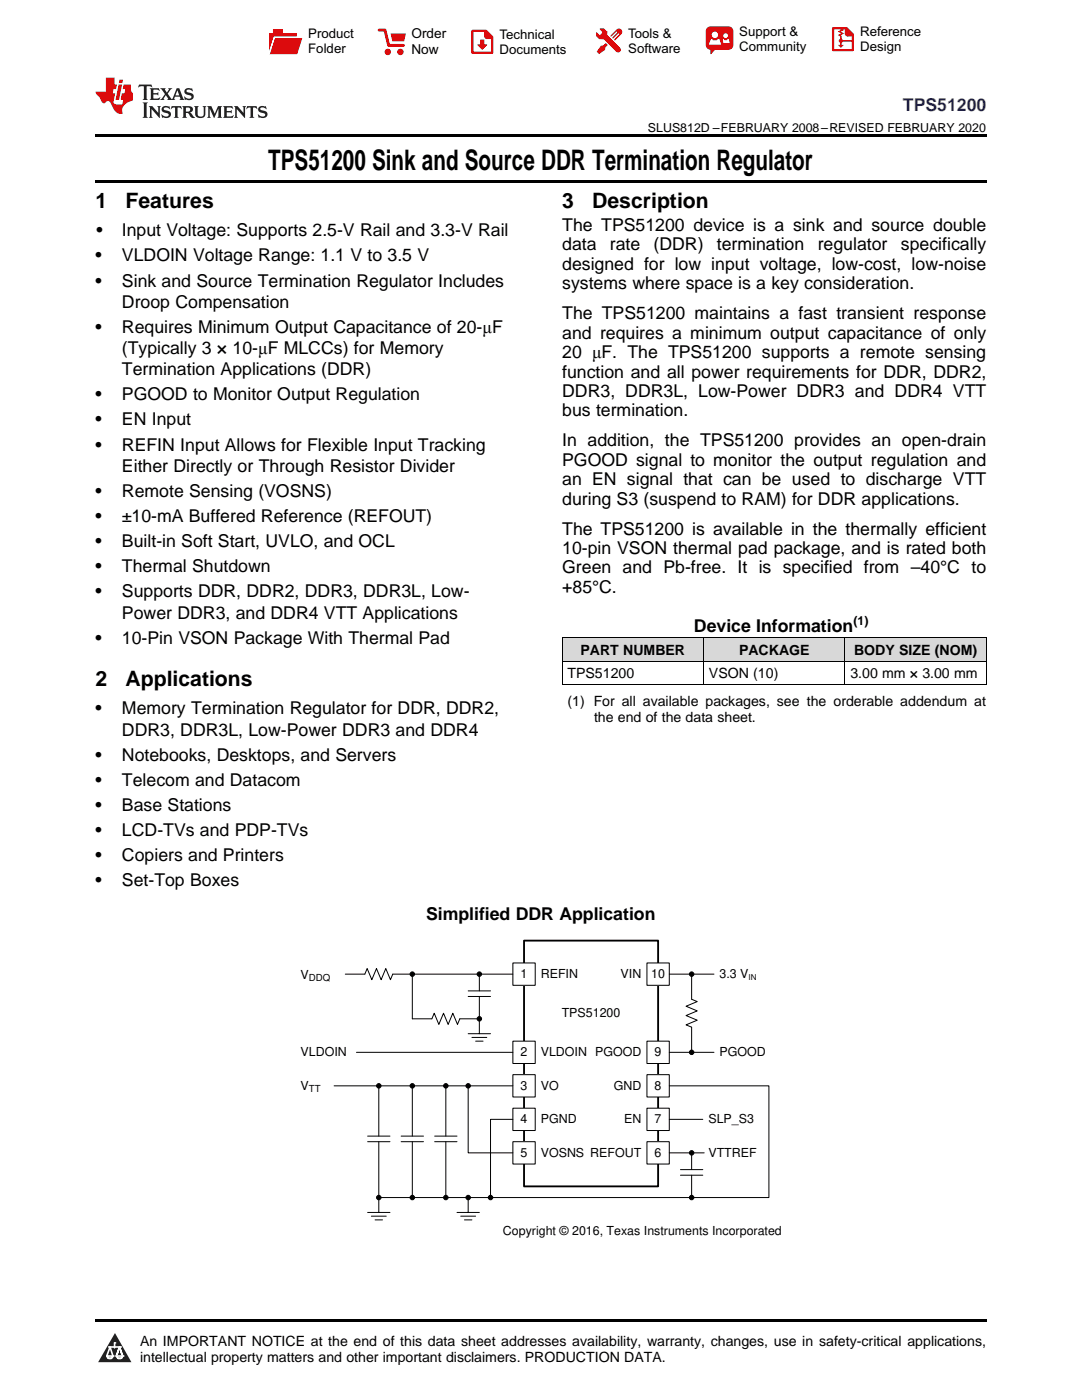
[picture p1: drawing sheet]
<svg xmlns="http://www.w3.org/2000/svg" width="216mm" height="279mm" viewBox="0 0 216 279" stroke-linecap="round" stroke-linejoin="round" font-family="sans-serif">
<defs><g id="words">
<text font-size="5.6" x="53.5" y="33.9">TPS51200 Sink and Source DDR Termination Regulator</text>
<g font-size="4.2">
<text x="19" y="41.5">1</text>
<text x="25" y="41.5">Features</text>
<text x="112.2" y="41.5">3</text>
<text x="118.2" y="41.5">Description</text>
<text x="19" y="136.9">2</text>
<text x="25" y="136.9">Applications</text>
</g>
<text font-size="3.5" fill="#00f" x="180.2" y="22.2">TPS51200</text>
<g font-size="3.5">
<text x="19.2" y="47.2">•</text>
<text x="24.3" y="47.2">Input Voltage: Supports 2.5-V Rail and 3.3-V Rail</text>
<text x="112.2" y="46.1">The TPS51200 device is a sink and source double</text>
<text x="19" y="52.2">•</text>
<text x="24.3" y="52.2">VLDOIN Voltage Range: 1.1 V to 3.5 V</text>
<text x="112.2" y="50">data</text>
<text x="112.2" y="53.9">designed for low input voltage, low-cost, low-noise</text>
<text x="121.7" y="50">rate</text>
<text x="130.4" y="50">(DDR)</text>
<text x="143" y="50">termination</text>
<text x="163.2" y="50">regulator</text>
<text x="179.8" y="50">specifically</text>
<text x="19" y="57.2">•</text>
<text x="24.3" y="57.2">Sink and Source Termination Regulator Includes</text>
<text x="112.2" y="57.7">systems where space is a key consideration.</text>
<text x="24.3" y="61.4">Droop Compensation</text>
<text x="112.2" y="63.7">The TPS51200 maintains a fast transient response</text>
<text x="19" y="66.4">•</text>
<text x="24.3" y="66.4">Requires Minimum Output Capacitance of 20-μF</text>
<text x="24.3" y="70.7">(Typically 3 × 10-μF MLCCs) for Memory</text>
<text x="112.2" y="67.6">and requires a minimum output capacitance of only</text>
<text x="112.2" y="71.5">20 μF. The TPS51200 supports a remote sensing</text>
<text x="24.3" y="74.9">Termination Applications (DDR)</text>
<text x="112.2" y="75.4">function and all power requirements for DDR, DDR2,</text>
<text x="19" y="79.9">•</text>
<text x="24.3" y="79.9">PGOOD to Monitor Output Regulation</text>
<text x="112.2" y="79.2">DDR3, DDR3L, Low-Power DDR3 and DDR4 VTT</text>
<text x="112.2" y="83.1">bus termination.</text>
<text x="19" y="84.9">•</text>
<text x="19" y="89.9">•</text>
<text x="24.3" y="84.9">EN Input</text>
<text x="24.3" y="89.9">REFIN Input Allows for Flexible Input Tracking</text>
<text x="112.2" y="89.1">In addition, the TPS51200 provides an open-drain</text>
<text x="24.3" y="94.2">Either Directly or Through Resistor Divider</text>
<text x="112.2" y="93">PGOOD signal to monitor the output regulation and</text>
<text x="19" y="99.2">•</text>
<text x="24.3" y="99.2">Remote Sensing (VOSNS)</text>
<text x="112.2" y="96.8">an EN signal that can be used to discharge VTT</text>
<text x="112.2" y="100.7">during S3 (suspend to RAM) for DDR applications.</text>
<text x="19" y="104.2">•</text>
<text x="24.3" y="104.2">±10-mA Buffered Reference (REFOUT)</text>
<text x="112.2" y="106.7">The TPS51200 is available in the thermally efficient</text>
<text x="19" y="109.2">•</text>
<text x="24.3" y="109.2">Built-in Soft Start, UVLO, and OCL</text>
<text x="112.2" y="110.6">10-pin VSON thermal pad package, and is rated both</text>
<text x="19" y="114.2">•</text>
<text x="19" y="119.2">•</text>
<text x="24.3" y="114.2">Thermal Shutdown</text>
<text x="24.3" y="119.2">Supports DDR, DDR2, DDR3, DDR3L, Low-</text>
<text x="112.2" y="114.4">Green and Pb-free. It is specified from –40°C to</text>
<text x="112.2" y="118.3">+85°C.</text>
<text x="24.3" y="123.4">Power DDR3, and DDR4 VTT Applications</text>
<text x="19" y="128.4">•</text>
<text x="24.3" y="128.4">10-Pin VSON Package With Thermal Pad</text>
<text x="138.5" y="126">Device Information</text>
<text x="19" y="142.6">•</text>
<text x="24.3" y="142.6">Memory Termination Regulator for DDR, DDR2,</text>
<text x="24.3" y="146.8">DDR3, DDR3L, Low-Power DDR3 and DDR4</text>
<text x="19" y="151.8">•</text>
<text x="24.3" y="151.8">Notebooks, Desktops, and Servers</text>
<text x="19" y="156.8">•</text>
<text x="19" y="161.9">•</text>
<text x="24.3" y="156.8">Telecom and Datacom</text>
<text x="24.3" y="161.9">Base Stations</text>
<text x="19" y="166.9">•</text>
<text x="24.3" y="166.9">LCD-TVs and PDP-TVs</text>
<text x="19" y="171.9">•</text>
<text x="24.3" y="171.9">Copiers and Printers</text>
<text x="19" y="176.9">•</text>
<text x="24.3" y="176.9">Set-Top Boxes</text>
<text x="85" y="183.6">Simplified DDR Application</text>
</g>
<g font-size="2.8">
<text x="115.8" y="130.7">PART NUMBER</text>
<text x="147.5" y="130.7">PACKAGE</text>
<text x="170.4" y="130.7">BODY SIZE (NOM)</text>
<text x="113.2" y="135.4">TPS51200</text>
<text x="141.5" y="135.4">VSON (10)</text>
<text x="169.7" y="135.4">3.00 mm × 3.00 mm</text>
<text x="113.2" y="140.9">(1) For all available packages, see the orderable addendum at</text>
<text x="118.5" y="144">the end of the data sheet.</text>
<text x="27.9" y="268.6">An IMPORTANT NOTICE at the end of this data sheet addresses availability, warranty, changes, use in safety-critical applications,</text>
<text x="27.9" y="271.8">intellectual property matters and other important disclaimers. PRODUCTION DATA.</text>
</g>
<g font-size="2.7">
<text x="82.1" y="7.7">Order</text>
<text x="82.1" y="10.7">Now</text>
</g>
<g font-size="2.6">
<text x="61.5" y="7.6">Product</text>
<text x="61.5" y="10.6">Folder</text>
<text x="99.7" y="7.8">Technical</text>
<text x="99.7" y="10.8">Documents</text>
<text x="125.3" y="7.6">Tools &amp;</text>
<text x="125.3" y="10.6">Software</text>
<text x="147.5" y="7.2">Support &amp;</text>
<text x="147.5" y="10.2">Community</text>
<text x="171.6" y="7.3">Reference</text>
<text x="171.6" y="10.2">Design</text>
</g>
<g font-size="2.5">
<text x="129.3" y="26.3">SLUS812D –FEBRUARY 2008–REVISED FEBRUARY 2020</text>
<text x="170.3" y="124.6">(1)</text>
<text x="60" y="195.3">V</text>
<text x="103.9" y="195.2">1</text>
<text x="107.9" y="195.2">REFIN</text>
<text x="123.8" y="195.2">VIN</text>
<text x="129.9" y="195.2">10</text>
<text x="143.6" y="195.2">3.3 V</text>
<text x="112.1" y="203">TPS51200</text>
<text x="60" y="210.8">VLDOIN</text>
<text x="103.9" y="210.8">2</text>
<text x="107.9" y="210.8">VLDOIN PGOOD</text>
<text x="130.6" y="210.8">9</text>
<text x="143.6" y="210.8">PGOOD</text>
<text x="60" y="217.6">V</text>
<text x="103.9" y="217.4">3</text>
<text x="107.9" y="217.4">VO</text>
<text x="122.5" y="217.4">GND</text>
<text x="130.6" y="217.4">8</text>
<text x="103.9" y="224.1">4</text>
<text x="107.9" y="224.1">PGND</text>
<text x="124.5" y="224.1">EN</text>
<text x="130.6" y="224.1">7</text>
<text x="141.4" y="224.1">SLP_S3</text>
<text x="103.9" y="230.8">5</text>
<text x="107.9" y="230.8">VOSNS REFOUT</text>
<text x="130.6" y="230.8">6</text>
<text x="141.4" y="230.8">VTTREF</text>
<text x="100.4" y="246.4">Copyright © 2016, Texas Instruments Incorporated</text>
</g>
<g font-size="1.9">
<text x="61.6" y="195.7">DDQ</text>
<text x="61.6" y="218">TT</text>
</g>
<text font-size="1.6" x="149.4" y="195.5">IN</text>
</g></defs>
<g fill="#d8d8d8">
<path d="M112.2 127.3h28.2v4.7h-28.2z"/>
<path d="M140.4 127.3h28.2v4.7h-28.2z"/>
<path d="M168.6 127.3h28.2v4.7h-28.2z"/>
</g>
<path d="M22.9 266l3.3 5.9h-6.6z" fill-rule="evenodd" fill="#231f20"/>
<path d="M21.3 270.6h1.2l-.3 .5h-.3a.53 .53 0 0 1-.6-.5z" fill-rule="evenodd" fill="#fff"/>
<path d="M21.3 270.6h1.2l-.3 .5h-.3a.53 .53 0 0 1-.6-.5z" fill="none" stroke="#231f20" stroke-width=".33"/>
<path d="M21.3 270.6l1.2 .1-.3 .4h-.5z" fill="none" stroke="#fff" stroke-width=".33"/>
<path d="M22.9 268.9h.1" fill="none" stroke="#fff" stroke-width=".33"/>
<path d="M22.9 268v.9z" fill="#fff"/>
<path d="M22.9 268v.9z" fill="none" stroke="#fff" stroke-width=".33"/>
<circle cx="22.9" cy="268" r=".16" fill="#fff"/>
<path d="M21.8 268.8h.1" fill="none" stroke="#fff" stroke-width=".33"/>
<path d="M21.8 268.8h2.2z" fill="#fff"/>
<path d="M21.8 268.8h2.2z" fill="none" stroke="#fff" stroke-width=".33"/>
<circle cx="24" cy="268.8" r=".16" fill="#fff"/>
<path d="M23.2 270.6h.1" fill="none" stroke="#fff" stroke-width=".33"/>
<path d="M23.8 268.8l-.6 1.8z" fill-rule="evenodd" fill="#fff"/>
<path d="M23.8 268.8l-.6 1.8z" fill="none" stroke="#fff" stroke-width=".33"/>
<path d="M23.8 268.8l.7 1.8z" fill-rule="evenodd" fill="#fff"/>
<path d="M23.8 268.8l.7 1.8z" fill="none" stroke="#fff" stroke-width=".33"/>
<path d="M24.4 270.6h.1" fill="none" stroke="#fff" stroke-width=".33"/>
<circle cx="21.3" cy="270.6" r=".16" fill="#fff"/>
<path d="M22 268.8l-.7 1.8z" fill="#fff"/>
<path d="M22 268.8l-.7 1.8z" fill="none" stroke="#fff" stroke-width=".33"/>
<path d="M22 268.8l.5 1.8z" fill="#fff"/>
<path d="M22 268.8l.5 1.8z" fill="none" stroke="#fff" stroke-width=".33"/>
<circle cx="22.5" cy="270.6" r=".16" fill="#fff"/>
<path d="M23.3 270.6h1.2a.63 .63 0 0 1-.6 .5 .63 .63 0 0 1-.6-.5z" fill-rule="evenodd" fill="#fff"/>
<path d="M23.3 270.6h1.2a.63 .63 0 0 1-.6 .5 .63 .63 0 0 1-.6-.5z" fill="none" stroke="#231f20" stroke-width=".33"/>
<path d="M23.3 270.6h1.2l-.4 .5h-.5z" fill="none" stroke="#fff" stroke-width=".33"/>
<path d="M23.2 270.6h.1" fill="none" stroke="#fff" stroke-width=".33"/>
<circle cx="24.5" cy="270.6" r=".16" fill="#fff"/>
<path d="M19 263.2h177.8v.5h-177.8z" fill="#000"/>
<path d="M104.6 187.7h26.7v49.1h-26.7z" fill="none" stroke="#000" stroke-width=".37"/>
<path d="M102.3 207.8h4.5v4.4h-4.5z" fill-rule="evenodd" fill="#fff"/>
<path d="M102.3 207.8h4.5v4.4h-4.5z" fill="none" stroke="#000" stroke-width=".2"/>
<path d="M102.3 214.5h4.5v4.4h-4.5z" fill-rule="evenodd" fill="#fff"/>
<path d="M102.3 214.5h4.5v4.4h-4.5z" fill="none" stroke="#000" stroke-width=".2"/>
<path d="M102.3 221.2h4.5v4.4h-4.5z" fill-rule="evenodd" fill="#fff"/>
<path d="M102.3 221.2h4.5v4.4h-4.5z" fill="none" stroke="#000" stroke-width=".2"/>
<path d="M102.3 227.9h4.5v4.4h-4.5z" fill-rule="evenodd" fill="#fff"/>
<path d="M102.3 227.9h4.5v4.4h-4.5z" fill="none" stroke="#000" stroke-width=".2"/>
<path d="M102.3 192.2h4.5v4.4h-4.5z" fill-rule="evenodd" fill="#fff"/>
<path d="M102.3 192.2h4.5v4.4h-4.5z" fill="none" stroke="#000" stroke-width=".2"/>
<path d="M129.1 207.8h4.4v4.4h-4.4z" fill-rule="evenodd" fill="#fff"/>
<path d="M129.1 207.8h4.4v4.4h-4.4z" fill="none" stroke="#000" stroke-width=".2"/>
<path d="M129.1 214.5h4.4v4.4h-4.4z" fill-rule="evenodd" fill="#fff"/>
<path d="M129.1 214.5h4.4v4.4h-4.4z" fill="none" stroke="#000" stroke-width=".2"/>
<path d="M129.1 221.2h4.4v4.4h-4.4z" fill-rule="evenodd" fill="#fff"/>
<path d="M129.1 221.2h4.4v4.4h-4.4z" fill="none" stroke="#000" stroke-width=".2"/>
<path d="M129.1 227.9h4.4v4.4h-4.4z" fill-rule="evenodd" fill="#fff"/>
<path d="M129.1 227.9h4.4v4.4h-4.4z" fill="none" stroke="#000" stroke-width=".2"/>
<path d="M129.1 192.2h4.4v4.4h-4.4z" fill-rule="evenodd" fill="#fff"/>
<g fill="none" stroke="#000" stroke-width=".2">
<path d="M112.2 136.6h84.6M112.2 131.9h84.6M112.2 127.3h84.6M112.2 127.3v9.3M140.4 127.3v9.3M168.6 127.3v9.3M196.8 127.3v9.3M68.9 194.4h3.9l.5-1.1 .9 2.2 .9-2.2 1 2.2 .9-2.2 .9 2.2 .5-1.1h23.9M82.3 194.4v8.9h3.9l.4-1.1 1 2.2 .9-2.2 .9 2.2 1-2.2 .9 2.2 .4-1.1h3.9M93.4 198.9h4.5M93.4 197.8h4.5M95.6 194.4v3.4"/>
<path d="M95.6 198.9v7.4M129.1 192.2h4.4v4.4h-4.4zM133.5 194.4h9M138 194.4v5l1.1 .5-2.2 .9 2.2 .9-2.2 1 2.2 .9-2.2 .9 1.1 .5v5M66.7 216.7h35.6M71.1 210h31.2M75.6 216.7v10M82.3 216.7v10M89 216.7v10M93.4 216.7v13.4h8.9M93.4 206.3h4.5M94.2 207h2.9"/>
<path d="M94.9 207.8h1.5M133.5 216.7h19.9v22.3h-15.4M133.5 210h9M73.4 227.9h4.4M73.4 226.7h4.4M75.6 239h62.4M75.6 227.9v14.1M80 227.9h4.5M80 226.7h4.5M82.3 227.9v11.1M86.7 227.9h4.5M86.7 226.7h4.5"/>
<path d="M89 227.9v11.1M93.4 239v3M102.3 223.4h-4.4v15.6M133.5 230.1h7M133.5 223.4h6.7M135.8 234.5h4.4M135.8 233.4h4.4M138 230.1v3.3M138 234.5v4.5M73.4 242h4.4M74.1 242.7h3M74.8 243.5h1.5"/>
<path d="M91.2 242h4.4M91.9 242.7h3M92.7 243.5h1.5"/>
<circle cx="82.3" cy="194.4" r=".45"/>
<circle cx="95.6" cy="194.4" r=".45"/>
<circle cx="138" cy="194.4" r=".45"/>
<circle cx="75.6" cy="216.7" r=".45"/>
<circle cx="82.3" cy="216.7" r=".45"/>
<circle cx="89" cy="216.7" r=".45"/>
<circle cx="93.4" cy="216.7" r=".45"/>
<circle cx="95.6" cy="203.3" r=".45"/>
<circle cx="138" cy="210" r=".45"/>
<circle cx="75.6" cy="239" r=".45"/>
<circle cx="82.3" cy="239" r=".45"/>
<circle cx="89" cy="239" r=".45"/>
<circle cx="93.4" cy="239" r=".45"/>
<circle cx="97.9" cy="239" r=".45"/>
<circle cx="138" cy="230.1" r=".45"/>
<circle cx="138" cy="239" r=".45"/>
</g>
<g fill="#000">
<circle cx="82.3" cy="194.4" r=".45"/>
<circle cx="95.6" cy="194.4" r=".45"/>
<circle cx="138" cy="194.4" r=".45"/>
<circle cx="75.6" cy="216.7" r=".45"/>
<circle cx="82.3" cy="216.7" r=".45"/>
<circle cx="89" cy="216.7" r=".45"/>
<circle cx="93.4" cy="216.7" r=".45"/>
<circle cx="95.6" cy="203.3" r=".45"/>
<circle cx="138" cy="210" r=".45"/>
<circle cx="75.6" cy="239" r=".45"/>
<circle cx="82.3" cy="239" r=".45"/>
<circle cx="89" cy="239" r=".45"/>
<circle cx="93.4" cy="239" r=".45"/>
<circle cx="97.9" cy="239" r=".45"/>
<circle cx="138" cy="230.1" r=".45"/>
<circle cx="138" cy="239" r=".45"/>
</g>
<path d="M19 35.9h177.8v.5h-177.8zM19 26.8h177.8v.6h-177.8zM112.2 136.6h.1zM168.5 136.6h.1zM196.7 136.6h.1z" fill="#000"/>
<path d="M27.7 16.9l-.1 .6 .6-.3h.5v.2v2.2l-.2 .4h1l-.2-.4v-2.2v-.2h.5l.6 .3-.2-.6zM29.9 17.6l.2 .4v1.6l-.2 .4h1.9l.1-.6a1.09 1.09 0 0 1-1.3 .1v-.6h.6l.4 .2v-.7l-.2 .2h-.8v-.6l.2-.1a1.01 1.01 0 0 1 1 .3l-.1-.6zM32 17.6l.9 1.2-1 1.2h.9l-.2-.3 .5-.7 .5 .7-.3 .3h1.7l-.2-.3 .1-.4h1l.1 .4-.2 .3h1l-.3-.4-.7-2h-.5l-1 2.2-.8-1.1 .9-1.1h-.9l.2 .2-.4 .7-.4-.7 .2-.2zM35.4 18l.4 1h-.8zM37 17.7a.66 .66 0 0 0-.2 .8 .66 .66 0 0 0 .6 .4l.7 .2 .1 .2a.8 .8 0 0 1-.7 .4 .8 .8 0 0 1-.7-.5l.1 .8 .2-.2a.94 .94 0 0 0 1.1 .1 .94 .94 0 0 0 .4-.9 1.48 1.48 0 0 0-1.3-.6v-.4a1.1 1.1 0 0 1 1.2 .2l-.2-.6-.2 .1-.5-.1zM28.5 20.4l.2 .4v2.3l-.2 .4h1l-.2-.4v-2.3l.2-.4zM29.7 21.2l.2 .4v1.5l-.2 .4h.8l-.3-.4 .1-1.3 1.6 1.8v-2l.2-.4h-.7l.2 .2v1.1l-1.2-1.3zM32.5 21.3a.66 .66 0 0 0-.2 .8 .66 .66 0 0 0 .6 .4l.6 .2 .2 .2a.8 .8 0 0 1-.8 .4 .8 .8 0 0 1-.7-.5l.2 .7 .2-.1a.94 .94 0 0 0 1 .1 .94 .94 0 0 0 .5-1 1.47 1.47 0 0 0-1.3-.6l-.1-.3a1.1 1.1 0 0 1 1.3 .2l-.2-.6-.2 .1-.5-.2zM34.3 21.2l-.2 .6a.64 .64 0 0 1 .8-.3v1.6l-.2 .4h1l-.3-.4 .1-1.6a.66 .66 0 0 1 .8 .3l-.2-.6zM36.3 21.2l.3 .4v1.5l-.3 .4h1l-.2-.2v-.7h.5l.1 .1a.8 .8 0 0 0 1.2 .7l-1-1a.62 .62 0 0 0 .6-.5 .62 .62 0 0 0-.6-.7zM37.1 21.5h.1a.48 .48 0 0 1 .6 0 .48 .48 0 0 1 .1 .6l-.2 .1-.6 .1zM38.7 21.2l.2 .2a2.29 2.29 0 0 0 .4 2 1.05 1.05 0 0 0 1.7-.7v-1.3l.2-.2h-.8l.2 .4v1.1a.61 .61 0 0 1-.6 .6 .61 .61 0 0 1-.6-.6v-1.1l.3-.4zM41.3 21.2l.3 .4v1.5l-.3 .4h.8l-.2-.4v-1.4l.8 1.9 .9-1.9v1.4l-.2 .4h.9l-.2-.4v-1.5l.2-.4h-.8l-.7 1.5-.6-1.5zM44.5 21.2l.2 .4v1.5l-.2 .4h1.9l.2-.6a1.1 1.1 0 0 1-1.4 .2v-.7h.6l.4 .2v-.6l-.2 .1-.8 .1v-.6l.2-.1a1.02 1.02 0 0 1 1.1 .2l-.2-.5zM46.7 21.2l.2 .4v1.5l-.2 .4h.8l-.3-.4 .1-1.3 1.6 1.8v-2l.2-.4h-.7l.2 .2v1.1l-1.2-1.3zM49.3 21.2l-.1 .6a.64 .64 0 0 1 .8-.3v1.6l-.3 .4h1l-.2-.4v-1.6a.66 .66 0 0 1 .8 .3l-.1-.6zM51.7 21.3a.66 .66 0 0 0-.2 .7 .66 .66 0 0 0 .7 .5l.6 .2 .1 .2a.8 .8 0 0 1-.7 .4 .8 .8 0 0 1-.7-.5l.1 .7 .2-.1a.94 .94 0 0 0 1.1 .1 .94 .94 0 0 0 .4-1 1.48 1.48 0 0 0-1.2-.6l-.1-.3a1.1 1.1 0 0 1 1.2 .2l-.2-.6-.1 .1-.6-.2z" fill="#231f20"/>
<path d="M21.1 15.5v2.8h-2v.4l.9 .9a.96 .96 0 0 0 1 1 .59 .59 0 0 1 .5-.4 .59 .59 0 0 1 .5 .3l.4 .8a1.61 1.61 0 0 0 2.1 1.3 1.63 1.63 0 0 1 1.1-2.2l.9-.3v-1.5a1.6 1.6 0 0 1-.4-1.7h-1.4l-.2 .9h.5l-.2 .8h-.5l-.2 1v.3h.5l-.2 .9h-.7a.74 .74 0 0 1-1-.6l.3-1.6h-.5l.2-.8h.5l.1-.9h-.4v-1.4zM23.7 16.9l-.7 3h.8l.6-3zM23.8 15.9l-.1 .7h.7l.2-.7z" fill="#ee1d23"/>
<g fill="#d60000">
<path d="M54.5 5.8h2v.8h2.7v4.2h-5.5v-4.2h.8z" fill-rule="evenodd"/>
<path d="M54.8 7.5h5.6l-1.1 3.3h-5.6z" fill-rule="evenodd"/>
</g>
<path d="M54.7 7.4h5.7l-.1 .1h-5.5l-1.1 3.3z" fill-rule="evenodd" fill="#fff"/>
<path d="M54.7 7.4h5.7l-.1 .1h-5.5l-1.1 3.3z" fill="none" stroke="#fff" stroke-width=".2"/>
<path d="M75.6 6h1.2l.7 3.1h3" fill="none" stroke="#d60000" stroke-width=".56"/>
<g fill="#d60000">
<path d="M77.9 6.7h3.1l-.4 1.5h-2.3z" fill-rule="evenodd"/>
<circle cx="77.4" cy="10.4" r=".64"/>
<circle cx="79.9" cy="10.4" r=".64"/>
</g>
<path d="M94.3 6.2h2.7l1.2 1.2v3.1h-3.9z" fill="none" stroke="#d60000" stroke-width=".44"/>
<g fill="#d60000">
<path d="M95.8 7.9h.8v1h.6l-1 1.1-.9-1v-.1h.5z" fill-rule="evenodd"/>
<path d="M96.6 6.2h.4l1.2 1.2v.4h-1.2l-.4-.4z" fill-rule="evenodd"/>
<path d="M119.7 5.7h.8l.6 .6 .1 .7 2.5 2.5-.7 .8-2.4-2.3-1.1-.2-.5-.6v-.8l.7 .6 .5-.4v-.2l-.5-.5z" fill-rule="evenodd"/>
<path d="M119.9 9.1h.5l.5-.5 .4 .4-.5 .5-.1 .4-1.2 .9-.4-.5z" fill-rule="evenodd"/>
<path d="M123 5.9a.67 .67 0 0 1 1 0 .67 .67 0 0 1 0 .9z" fill-rule="evenodd"/>
<path d="M123 5.9l1 .9-1.2 1.2h-.2v-.2l.9-.9 .1-.2h-.2l-1 1h-.2v-.2l1-1v-.2h-.2l-1 1h-.2v-.2z" fill-rule="evenodd"/>
<circle cx="123.3" cy="9.9" r=".54"/>
</g>
<path d="M121.1 6.3l-.1 .7" fill="none" stroke="#d60000" stroke-width=".2"/>
<g fill="#d60000">
<path d="M141.1 5.5l.7-.2h3.6a.95 .95 0 0 1 .9 .9v2.8a.95 .95 0 0 1-.9 .9h-3.6a.95 .95 0 0 1-1-.9v-2.8z" fill-rule="evenodd"/>
<path d="M141.8 9.9h.9l-.8 .9h-.1z" fill-rule="evenodd"/>
</g>
<g fill="#fff">
<path d="M144.3 8.6h1.3z"/>
<path d="M141.9 7.8h.2l.2 .2h.7l.2-.2h.3l.4 1.1h-2.5z" fill-rule="evenodd"/>
<path d="M144.2 7.8h.2l.2 .2h.5l.1-.2h.2l.2 .8h-1.3z" fill-rule="evenodd"/>
<circle cx="142.6" cy="6.9" r=".65"/>
<circle cx="144.8" cy="7.1" r=".48"/>
</g>
<path d="M166.2 5.6h2.8l1.2 1.3v3.1h-4z" fill="none" stroke="#d60000" stroke-width=".44"/>
<path d="M167.8 7.3v1.8M167.8 8.1h2.3" fill="none" stroke="#d60000" stroke-width=".3"/>
<g fill="#d60000">
<path d="M168.6 5.6h.4l1.2 1.3v.4h-1.1l-.5-.6z" fill-rule="evenodd"/>
<circle cx="167.8" cy="8.1" r=".42"/>
<circle cx="169.1" cy="6.7" r=".55"/>
</g>
<g fill="#d60000">
<path d="M167.2 9h1.2l-.6 .5z"/>
<path d="M167.5 5.8h.6l.3 .2-.6 .3 .6 .4-.7 .3 .2 .3h-.2l-.5-.3 .6-.3-.6-.4 .6-.3z"/>
</g>
<use href="#words"/>
</svg>
